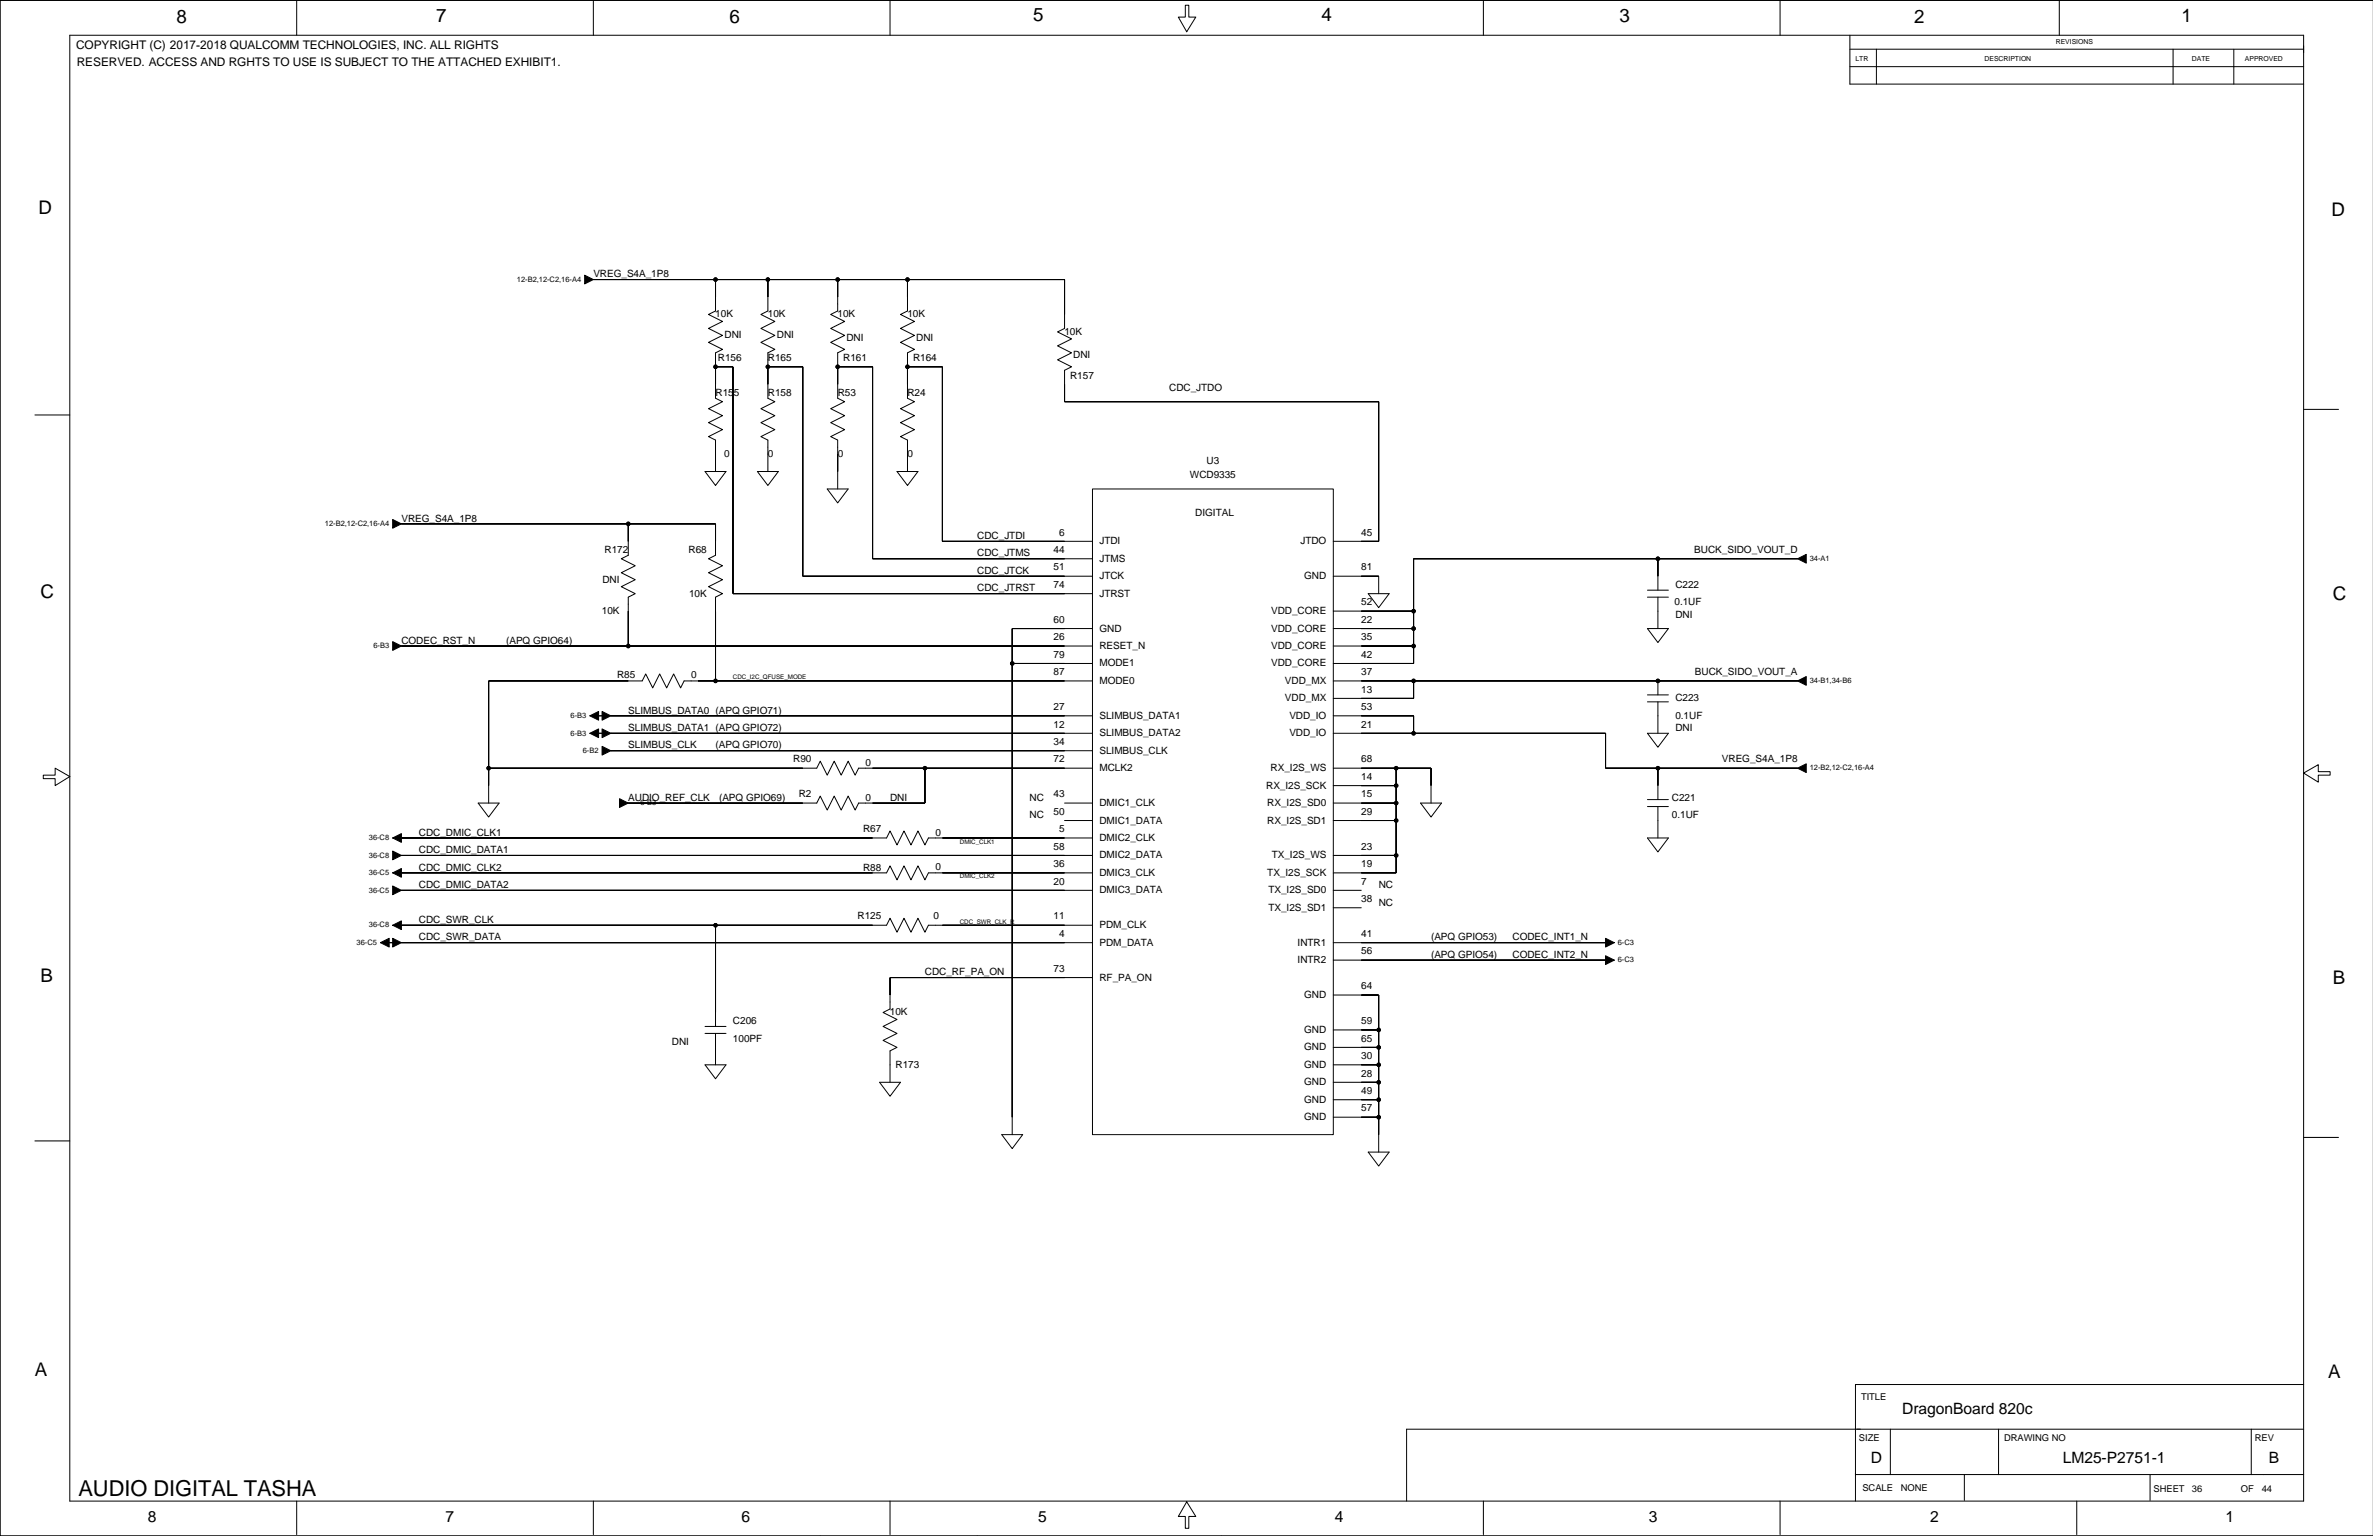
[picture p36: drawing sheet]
<svg xmlns="http://www.w3.org/2000/svg" width="863mm" height="559mm" viewBox="0 0 863 559" stroke-linecap="round" stroke-linejoin="round" font-family="sans-serif">
<defs><g id="words">
<text font-size="8" x="28.6" y="544.3">AUDIO DIGITAL TASHA</text>
<g font-size="6.8">
<text x="64.2" y="8.2">8</text>
<text x="158.7" y="8">7</text>
<text x="265.4" y="8.2">6</text>
<text x="375.8" y="7.5">5</text>
<text x="480.7" y="7.5">4</text>
<text x="589.1" y="8">3</text>
<text x="696.3" y="8.2">2</text>
<text x="793.6" y="8">1</text>
<text x="14" y="77.8">D</text>
<text x="848.2" y="78.6">D</text>
<text x="14.7" y="217.5">C</text>
<text x="848.7" y="218.2">C</text>
<text x="14.7" y="357.1">B</text>
<text x="848.7" y="357.9">B</text>
<text x="12.7" y="500.6">A</text>
<text x="846.9" y="501.4">A</text>
</g>
<g font-size="5.7">
<text x="692" y="514.3">DragonBoard 820c</text>
<text x="680.6" y="532.1">D</text>
<text x="750.4" y="532.1">LM25-P2751-1</text>
<text x="825.3" y="532.1">B</text>
<text x="53.8" y="553.7">8</text>
<text x="162" y="553.7">7</text>
<text x="269.7" y="553.7">6</text>
<text x="377.6" y="553.7">5</text>
<text x="485.5" y="553.7">4</text>
<text x="599.8" y="553.7">3</text>
<text x="702.1" y="553.7">2</text>
<text x="809.6" y="553.7">1</text>
</g>
<g font-size="4.3">
<text x="27.7" y="18">COPYRIGHT (C) 2017-2018 QUALCOMM TECHNOLOGIES, INC. ALL RIGHTS</text>
<text x="27.9" y="24.1">RESERVED. ACCESS AND RGHTS TO USE IS SUBJECT TO THE ATTACHED EXHIBIT1.</text>
</g>
<g font-size="3.6">
<text x="215.9" y="100.9">VREG_S4A_1P8</text>
<text x="260.2" y="115.5">10K</text>
<text x="279.3" y="115.5">10K</text>
<text x="304.7" y="115.5">10K</text>
<text x="330.1" y="115.5">10K</text>
<text x="263.6" y="123.1">DNI</text>
<text x="282.6" y="123.1">DNI</text>
<text x="307.9" y="124">DNI</text>
<text x="333.3" y="124">DNI</text>
<text x="387.2" y="121.8">10K</text>
<text x="261.2" y="131.4">R156</text>
<text x="279.3" y="131.4">R165</text>
<text x="306.8" y="131.4">R161</text>
<text x="332.2" y="131.4">R164</text>
<text x="390.4" y="130.4">DNI</text>
<text x="389.3" y="137.7">R157</text>
<text x="425.4" y="142.1">CDC_JTDO</text>
<text x="260.3" y="144.1">R155</text>
<text x="279.3" y="144.1">R158</text>
<text x="304.7" y="144.1">R53</text>
<text x="330.1" y="144.1">R24</text>
<text x="263.5" y="166.3">0</text>
<text x="279.3" y="166.3">0</text>
<text x="304.7" y="166.3">0</text>
<text x="330.1" y="166.3">0</text>
<text x="432.9" y="173.9">WCD9335</text>
<text x="438.9" y="168.8">U3</text>
<text x="146" y="189.8">VREG_S4A_1P8</text>
<text x="434.8" y="187.9">DIGITAL</text>
<text x="355.5" y="196.1">CDC_JTDI</text>
<text x="385.3" y="194.8">6</text>
<text x="495.2" y="194.8">45</text>
<text x="219.9" y="201.2">R172</text>
<text x="250.5" y="201.2">R68</text>
<text x="355.5" y="202.5">CDC_JTMS</text>
<text x="383.2" y="201.2">44</text>
<text x="400" y="198">JTDI</text>
<text x="473.1" y="198">JTDO</text>
<text x="616.4" y="201.2">BUCK_SIDO_VOUT_D</text>
<text x="355.5" y="208.8">CDC_JTCK</text>
<text x="383.2" y="207.5">51</text>
<text x="400" y="204.4">JTMS</text>
<text x="495.2" y="207.5">81</text>
<text x="219.1" y="212">DNI</text>
<text x="355.5" y="215.2">CDC_JTRST</text>
<text x="383.2" y="213.9">74</text>
<text x="400" y="210.7">JTCK</text>
<text x="474.5" y="210.7">GND</text>
<text x="609.5" y="213.9">C222</text>
<text x="250.7" y="217.1">10K</text>
<text x="400" y="217.1">JTRST</text>
<text x="495.2" y="220.2">52</text>
<text x="609.2" y="220.2">0.1UF</text>
<text x="218.9" y="223.4">10K</text>
<text x="383.2" y="226.6">60</text>
<text x="462.4" y="223.4">VDD_CORE</text>
<text x="495.2" y="226.6">22</text>
<text x="609.5" y="224.7">DNI</text>
<text x="383.2" y="232.9">26</text>
<text x="400" y="229.8">GND</text>
<text x="462.4" y="229.8">VDD_CORE</text>
<text x="495.2" y="232.9">35</text>
<text x="146" y="234.2">CODEC_RST_N</text>
<text x="184.1" y="234.2">(APQ GPIO64)</text>
<text x="383.2" y="239.3">79</text>
<text x="400" y="236.1">RESET_N</text>
<text x="462.4" y="236.1">VDD_CORE</text>
<text x="495.2" y="239.3">42</text>
<text x="383.2" y="245.6">87</text>
<text x="400" y="242.5">MODE1</text>
<text x="462.4" y="242.5">VDD_CORE</text>
<text x="495.2" y="245.6">37</text>
<text x="616.6" y="245.6">BUCK_SIDO_VOUT_A</text>
<text x="224.5" y="246.8">R85</text>
<text x="251.4" y="246.8">0</text>
<text x="400" y="248.8">MODE0</text>
<text x="467.4" y="248.8">VDD_MX</text>
<text x="495.2" y="252">13</text>
<text x="467.4" y="255.2">VDD_MX</text>
<text x="609.5" y="255.2">C223</text>
<text x="228.5" y="259.6">SLIMBUS_DATA0 (APQ GPIO71)</text>
<text x="383.2" y="258.3">27</text>
<text x="400" y="261.5">SLIMBUS_DATA1</text>
<text x="469" y="261.5">VDD_IO</text>
<text x="495.2" y="258.3">53</text>
<text x="609.5" y="261.5">0.1UF</text>
<text x="228.5" y="265.9">SLIMBUS_DATA1 (APQ GPIO72)</text>
<text x="383.2" y="264.7">12</text>
<text x="400" y="267.9">SLIMBUS_DATA2</text>
<text x="469" y="267.9">VDD_IO</text>
<text x="495.2" y="264.7">21</text>
<text x="609.5" y="265.9">DNI</text>
<text x="228.5" y="272.3">SLIMBUS_CLK</text>
<text x="260.3" y="272.3">(APQ GPIO70)</text>
<text x="383.2" y="271">34</text>
<text x="400" y="274.2">SLIMBUS_CLK</text>
<text x="288.6" y="277.4">R90</text>
<text x="314.9" y="278.6">0</text>
<text x="383.2" y="277.4">72</text>
<text x="400" y="280.5">MCLK2</text>
<text x="462.2" y="280.5">RX_I2S_WS</text>
<text x="495.2" y="277.4">68</text>
<text x="626.4" y="277.4">VREG_S4A_1P8</text>
<text x="460.6" y="286.9">RX_I2S_SCK</text>
<text x="495.2" y="283.7">14</text>
<text x="228.5" y="291.3">AUDIO_REF_CLK</text>
<text x="261.6" y="291.3">(APQ GPIO69)</text>
<text x="290.6" y="290.1">R2</text>
<text x="314.9" y="291.3">0</text>
<text x="323.8" y="291.3">DNI</text>
<text x="374.6" y="291.3">NC</text>
<text x="383.2" y="290.1">43</text>
<text x="400" y="293.2">DMIC1_CLK</text>
<text x="461" y="293.2">RX_I2S_SD0</text>
<text x="495.2" y="290.1">15</text>
<text x="608.2" y="291.3">C221</text>
<text x="374.6" y="297.7">NC</text>
<text x="383.2" y="296.4">50</text>
<text x="400" y="299.6">DMIC1_DATA</text>
<text x="461" y="299.6">RX_I2S_SD1</text>
<text x="495.2" y="296.4">29</text>
<text x="608.2" y="297.6">0.1UF</text>
<text x="152.4" y="304">CDC_DMIC_CLK1</text>
<text x="314" y="302.8">R67</text>
<text x="340.3" y="304">0</text>
<text x="385.3" y="302.8">5</text>
<text x="400" y="305.9">DMIC2_CLK</text>
<text x="152.4" y="310.4">CDC_DMIC_DATA1</text>
<text x="383.2" y="309.1">58</text>
<text x="495.2" y="309.1">23</text>
<text x="152.4" y="316.7">CDC_DMIC_CLK2</text>
<text x="314" y="316.7">R88</text>
<text x="340.3" y="316.6">0</text>
<text x="383.2" y="315.5">36</text>
<text x="400" y="312.3">DMIC2_DATA</text>
<text x="462.6" y="312.3">TX_I2S_WS</text>
<text x="495.2" y="315.5">19</text>
<text x="152.4" y="323.1">CDC_DMIC_DATA2</text>
<text x="383.2" y="321.8">20</text>
<text x="400" y="318.6">DMIC3_CLK</text>
<text x="461" y="318.6">TX_I2S_SCK</text>
<text x="495.2" y="321.8">7</text>
<text x="501.5" y="323.1">NC</text>
<text x="400" y="325">DMIC3_DATA</text>
<text x="461.4" y="325">TX_I2S_SD0</text>
<text x="495.2" y="328.2">38</text>
<text x="501.5" y="329.4">NC</text>
<text x="152.4" y="335.8">CDC_SWR_CLK</text>
<text x="312" y="334.5">R125</text>
<text x="339.6" y="334.5">0</text>
<text x="383.2" y="334.5">11</text>
<text x="461.4" y="331.3">TX_I2S_SD1</text>
<text x="385.3" y="340.9">4</text>
<text x="400" y="337.7">PDM_CLK</text>
<text x="495.2" y="340.9">41</text>
<text x="152.4" y="342.1">CDC_SWR_DATA</text>
<text x="400" y="344">PDM_DATA</text>
<text x="472.1" y="344">INTR1</text>
<text x="495.2" y="347.2">56</text>
<text x="520.6" y="342.1">(APQ GPIO53)</text>
<text x="550.2" y="342.1">CODEC_INT1_N</text>
<text x="383.2" y="353.5">73</text>
<text x="472.1" y="350.4">INTR2</text>
<text x="520.6" y="348.5">(APQ GPIO54)</text>
<text x="550.2" y="348.5">CODEC_INT2_N</text>
<text x="336.5" y="354.8">CDC_RF_PA_ON</text>
<text x="400" y="356.7">RF_PA_ON</text>
<text x="495.2" y="359.9">64</text>
<text x="474.5" y="363.1">GND</text>
<text x="323.7" y="369.4">10K</text>
<text x="266.6" y="372.6">C206</text>
<text x="474.5" y="375.8">GND</text>
<text x="495.2" y="372.6">59</text>
<text x="244.4" y="380.2">DNI</text>
<text x="266.6" y="379">100PF</text>
<text x="474.5" y="382.1">GND</text>
<text x="495.2" y="378.9">65</text>
<text x="325.8" y="388.5">R173</text>
<text x="474.5" y="388.5">GND</text>
<text x="495.2" y="385.3">30</text>
<text x="474.5" y="394.8">GND</text>
<text x="495.2" y="391.6">28</text>
<text x="474.5" y="401.2">GND</text>
<text x="495.2" y="398">49</text>
<text x="474.5" y="407.5">GND</text>
<text x="495.2" y="404.3">57</text>
</g>
<g font-size="3.4">
<text x="677" y="509.3">TITLE</text>
<text x="676.2" y="524.3">SIZE</text>
<text x="729.1" y="524.3">DRAWING NO</text>
<text x="820.2" y="524.3">REV</text>
<text x="677.5" y="542.6">SCALE</text>
<text x="691.4" y="542.6">NONE</text>
<text x="783.4" y="542.8">SHEET</text>
<text x="797.4" y="542.8">36</text>
<text x="815.2" y="542.8">OF</text>
<text x="822.8" y="542.8">44</text>
</g>
<g font-size="2.7">
<text x="188" y="102.5">12-B2,12-C2,16-A4</text>
<text x="118.2" y="191.4">12-B2,12-C2,16-A4</text>
<text x="658.3" y="204.1">34-A1</text>
<text x="135.8" y="235.8">6-B3</text>
<text x="658.3" y="248.5">34-B1,34-B6</text>
<text x="207.6" y="261.2">6-B3</text>
<text x="207.6" y="267.6">6-B3</text>
<text x="212" y="273.9">6-B2</text>
<text x="658.3" y="280.3">12-B2,12-C2,16-A4</text>
<text x="233" y="293">6-B3</text>
<text x="134.2" y="305.7">36-C8</text>
<text x="134.2" y="312">36-C8</text>
<text x="134.2" y="318.4">36-C5</text>
<text x="134.2" y="324.7">36-C5</text>
<text x="134.2" y="337.4">36-C8</text>
<text x="129.7" y="343.8">36-C5</text>
<text x="588.5" y="343.8">6-C3</text>
<text x="588.5" y="350.1">6-C3</text>
</g>
<g font-size="2.5">
<text x="747.9" y="16.1">REVISIONS</text>
<text x="675" y="22.2">LTR</text>
<text x="722" y="22.2">DESCRIPTION</text>
<text x="797.4" y="22.2">DATE</text>
<text x="816.7" y="22.2">APPROVED</text>
</g>
<g font-size="2.3">
<text x="266.6" y="247.2">CDC_I2C_QFUSE_MODE</text>
<text x="349.2" y="306.9">DMIC_CLK1</text>
<text x="349.2" y="319.6">DMIC_CLK2</text>
<text x="349.2" y="336.1">CDC_SWR_CLK_R</text>
</g>
</g></defs>
<g fill="none" stroke="#000" stroke-width=".36">
<path d="M25.4 12.8h812.6v533.3h-812.6zM107.9 .1v12.7M215.9 .1v12.7M323.8 .1v12.7M431.2 1.9h1.3v4.3h2.5l-3.3 5.4-3-5.4h2.5zM539.6 .1v12.7M647.6 .1v12.7M672.9 12.8v17.8h165.1M672.9 17.9h165.1M682.6 17.9v12.7M749.1 .1v12.7M790.5 17.9v12.7"/>
<path d="M812.6 17.9v12.7M672.9 24.3h165.1M215.9 101.7h171.4v17.8l-2.6 1.2 5.1 2.6-5.1 2.5 5.1 2.6-5.1 2.5 5.1 2.5-2.5 1.3v11.4h114.2v50.8h-16.5M215.9 101.7h.1M228.5 101.7h.1M260.3 101.7v11.4l-2.5 1.3 5 2.5-5 2.6 5 2.5-5 2.6 5 2.5-2.5 1.3v16.5l2.5 1.2-5 2.6 5 2.5-5 2.6 5 2.5-5 2.5 2.5 1.3v11.4M279.3 101.7v11.4l-2.5 1.3 5.1 2.5-5.1 2.6 5.1 2.5-5.1 2.6 5.1 2.5-2.6 1.3v16.5l2.6 1.2-5.1 2.6 5.1 2.5-5.1 2.6 5.1 2.5-5.1 2.5 2.5 1.3v11.4M304.7 101.7v11.4l-2.5 1.3 5.1 2.5-5.1 2.6 5.1 2.5-5.1 2.6 5.1 2.5-2.6 1.3v16.5l2.6 1.2-5.1 2.6 5.1 2.5-5.1 2.6 5.1 2.5-5.1 2.5 2.5 1.3v17.8M330.1 101.7v11.4l-2.5 1.3 5.1 2.5-5.1 2.6 5.1 2.5-5.1 2.6 5.1 2.5-2.6 1.3v16.5l2.6 1.2-5.1 2.6 5.1 2.5-5.1 2.6 5.1 2.5-5.1 2.5 2.5 1.3v11.4M260.3 133.4h.1M260.3 133.4h6.3v82.6h130.8M279.3 133.4h12.7v76.2h105.4"/>
<path d="M279.3 133.4h.1M304.7 133.4h.1M304.7 133.4h12.7v69.9h80M330.1 133.4h.1M330.1 133.4h12.7v63.5h54.6M12.7 151h12.7M838 148.9h12.7M256.5 171.5h7.6l-3.8 5.1zM260.3 165.2h.1M275.5 171.5h7.6l-3.8 5.1zM279.3 165.2h.1M300.9 177.9h7.6l-3.8 5.1z"/>
<path d="M326.3 171.5h7.6l-3.8 5.1zM330.1 165.2h.1M397.4 177.9h87.6v234.9h-87.6zM146 190.6h114.3v11.4l-2.5 1.3 5 2.5-5 2.6 5 2.5-5 2.5 5 2.6-2.5 1.2v30.5M146 190.6h.1M228.5 190.6v11.4l-2.5 1.3 5.1 2.5-5.1 2.6 5.1 2.5-5.1 2.5 5.1 2.6-2.6 1.2v17.8M485 209.6h16.5v6.4M497.7 216h7.6l-3.8 5.1zM599.3 217.2h7.6M599.3 214.7h7.6M603.1 203.3v11.4M603.1 217.2v11.5"/>
<path d="M653.9 203.3h.1M653.9 203.3h-139.7v38.1h-29.2M146 235h251.4M146 235h.1M397.4 228.7h-29.2v184.1M485 228.7h29.2M485 222.3h29.2M485 235h29.2M599.3 228.7h7.6l-3.8 5.1zM603.1 222.3h.1M368.2 241.4h29.2M397.4 247.7h-148.5l-1.3 2.6-2.5-5.1-2.6 5.1-2.5-5.1-2.6 5.1-2.5-5.1-1.3 2.5h-55.8v44.5"/>
<path d="M485 247.7h168.9M514.2 247.7v6.4h-29.2M599.3 255.3h7.6M599.3 252.8h7.6M603.1 247.7h.1M603.1 247.7v5.1M603.1 255.3v11.5M653.9 247.7h.1M177.8 279.5h119.3l1.3-2.6 2.5 5.1 2.6-5.1 2.5 5.1 2.5-5.1 2.6 5.1 1.2-2.5h85.1M217.8 266.8h3.1M217.8 260.4h3.1M222.2 266.8h175.2"/>
<path d="M222.2 260.4h175.2M222.2 273.1h175.2M222.2 266.8h.1M222.2 260.4h.1M222.2 273.1h.1M336.5 279.5v12.7h-24.2l-1.2 2.5-2.6-5.1-2.5 5.1-2.5-5.1-2.6 5.1-2.5-5.1-1.3 2.6h-68.6M485 266.8h99.1v12.7h69.8M485 260.4h29.2v6.4M485 279.5h35.6v12.7M507.9 279.5v38.1h-22.9M599.3 266.8h7.6l-3.8 5zM603.1 260.4h.1"/>
<path d="M603.1 279.5v11.4M653.9 279.5h.1M15.7 282h4.4v-2.5l5.3 3-5.3 3.3v-2.5h-4.4zM174 292.2h7.6l-3.8 5zM228.5 292.2h.1M387.3 292.2h10.1M387.3 298.5h10.1M485 292.2h22.9M485 285.8h22.9M485 298.5h22.9M516.8 292.2h7.6l-3.8 5zM599.3 293.4h7.6"/>
<path d="M599.3 290.9h7.6M603.1 298.5h.1M603.1 293.4v11.5M838 281.2l5.3-3v2.5h4.4v1.3h-4.4v2.5zM146 304.9h176.5l1.3-2.6 2.5 5.1 2.6-5.1 2.5 5.1 2.5-5.1 2.6 5.1 1.2-2.5h59.7M146 317.6h176.5l1.3-2.6 2.5 5.1 2.6-5.1 2.5 5.1 2.5-5.1 2.6 5.1 1.2-2.5h59.7M146 311.2h251.4M146 311.2h.1M146 317.6h.1M146 304.9h.1M485 311.2h22.9M599.3 304.9h7.6l-3.8 5z"/>
<path d="M146 336.6h176.5l1.3-2.5 2.5 5 2.6-5 2.5 5 2.5-5 2.6 5 1.2-2.5h59.7M146 323.9h251.4M146 336.6h.1M146 323.9h.1M260.3 336.6v36.8M485 323.9h10.2M485 330.3h10.2M141.6 342.9h3.1M146 342.9h251.4M146 342.9h.1M397.4 355.6h-73.6v11.5l-2.6 1.2 5.1 2.6-5.1 2.5 5.1 2.6-5.1 2.5 5.1 2.5-2.5 1.3v11.4M485 349.3h99.1"/>
<path d="M485 342.9h99.1M584.1 342.9h.1M584.1 349.3h.1M256.5 376h7.6M256.5 373.4h7.6M260.3 376v11.4M485 362h16.5v57.1M485 374.7h16.5M256.5 387.4h7.6l-3.8 5.1zM260.3 381h.1M320 393.7h7.6l-3.8 5.1zM323.8 387.4h.1"/>
<path d="M485 387.4h16.5M485 381h16.5M485 393.7h16.5M12.7 415.1h12.7M364.4 412.8h7.6l-3.8 5.1zM485 400.1h16.5M485 406.4h16.5M497.7 419.1h7.6l-3.8 5.1zM838 413.8h12.7M687.7 519.9v16.6M727 519.9v16.6M819 519.9v16.6"/>
<path d="M838 503.7h-163v42.4M838 519.9h-326.3v26.2M675 536.5h163M714.6 536.5v9.3M782.1 536.5v9.3M107.9 546.1v12.2M215.9 546.1v12.2M298.4 558.8h.1M323.8 546.1v12.2M355.5 558.8h.1M431.7 546.4l3.3 5.3h-2.5v4.3h-1.3v-4.3h-2.5zM444.4 558.8h.1"/>
<path d="M539.6 546.1v12.2M539.6 558.8h.1M647.6 546.1v12.2M755.5 546.1v12.2M863.3 558.8h-863.3v-558.7h863.3h-863.3v558.7"/>
<circle cx="260.3" cy="101.7" r=".63"/>
<circle cx="279.3" cy="101.7" r=".63"/>
<circle cx="304.7" cy="101.7" r=".63"/>
<circle cx="330.1" cy="101.7" r=".63"/>
<circle cx="260.3" cy="133.4" r=".63"/>
<circle cx="279.3" cy="133.4" r=".63"/>
<circle cx="304.7" cy="133.4" r=".63"/>
<circle cx="330.1" cy="133.4" r=".63"/>
<circle cx="228.5" cy="190.6" r=".63"/>
<circle cx="603.1" cy="203.3" r=".63"/>
<circle cx="228.5" cy="235" r=".63"/>
<circle cx="514.2" cy="228.7" r=".63"/>
<circle cx="514.2" cy="222.3" r=".63"/>
<circle cx="514.2" cy="235" r=".63"/>
<circle cx="260.3" cy="247.7" r=".63"/>
<circle cx="368.2" cy="241.4" r=".63"/>
<circle cx="514.2" cy="247.7" r=".63"/>
<circle cx="603.1" cy="247.7" r=".63"/>
<circle cx="177.8" cy="279.5" r=".63"/>
<circle cx="336.5" cy="279.5" r=".63"/>
<circle cx="507.9" cy="279.5" r=".63"/>
<circle cx="514.2" cy="266.8" r=".63"/>
<circle cx="603.1" cy="279.5" r=".63"/>
<circle cx="507.9" cy="292.2" r=".64"/>
<circle cx="507.9" cy="298.5" r=".63"/>
<circle cx="507.9" cy="285.8" r=".63"/>
<circle cx="507.9" cy="311.2" r=".63"/>
<circle cx="260.3" cy="336.6" r=".63"/>
<circle cx="501.5" cy="374.7" r=".63"/>
<circle cx="501.5" cy="387.4" r=".63"/>
<circle cx="501.5" cy="393.7" r=".63"/>
<circle cx="501.5" cy="381" r=".63"/>
<circle cx="501.5" cy="400.1" r=".63"/>
<circle cx="501.5" cy="406.4" r=".63"/>
</g>
<g fill="#000" stroke="#000" stroke-width=".36">
<path d="M212.7 100.1l3.2 1.6-3.2 1.6z" fill-rule="evenodd"/>
<path d="M215.9 101.7h12.6z" fill-rule="evenodd"/>
<path d="M228.5 101.7h31.8z" fill-rule="evenodd"/>
<path d="M260.3 101.7v6.4z" fill-rule="evenodd"/>
<path d="M279.3 101.7v6.4z" fill-rule="evenodd"/>
<path d="M260.3 101.7h19z" fill-rule="evenodd"/>
<path d="M304.7 101.7v6.4z" fill-rule="evenodd"/>
<path d="M279.3 101.7h25.4z" fill-rule="evenodd"/>
<path d="M330.1 101.7v6.4z" fill-rule="evenodd"/>
<path d="M304.7 101.7h25.4z" fill-rule="evenodd"/>
<path d="M387.3 101.7v12.7z" fill-rule="evenodd"/>
<path d="M330.1 101.7h57.2z" fill-rule="evenodd"/>
<path d="M260.3 133.4v6.4z" fill-rule="evenodd"/>
<path d="M266.6 133.4v82.6z" fill-rule="evenodd"/>
<path d="M260.3 133.4h6.3z" fill-rule="evenodd"/>
<path d="M279.3 133.4v6.4z" fill-rule="evenodd"/>
<path d="M292 133.4v76.2z" fill-rule="evenodd"/>
<path d="M279.3 133.4h12.7z" fill-rule="evenodd"/>
<path d="M304.7 133.4v6.4z" fill-rule="evenodd"/>
<path d="M317.4 133.4v69.9z" fill-rule="evenodd"/>
<path d="M304.7 133.4h12.7z" fill-rule="evenodd"/>
<path d="M330.1 133.4v6.4z" fill-rule="evenodd"/>
<path d="M342.8 133.4v63.5z" fill-rule="evenodd"/>
<path d="M330.1 133.4h12.7z" fill-rule="evenodd"/>
<path d="M387.3 139.8v6.3z" fill-rule="evenodd"/>
<path d="M501.5 146.1v50.8z" fill-rule="evenodd"/>
<path d="M387.3 146.1h114.2z" fill-rule="evenodd"/>
<path d="M304.7 165.2v6.3z" fill-rule="evenodd"/>
<path d="M142.8 189l3.2 1.6-3.2 1.6z" fill-rule="evenodd"/>
<path d="M146 190.6h82.5z" fill-rule="evenodd"/>
<path d="M228.5 190.6v6.3z" fill-rule="evenodd"/>
<path d="M260.3 190.6v6.3z" fill-rule="evenodd"/>
<path d="M228.5 190.6h31.8z" fill-rule="evenodd"/>
<path d="M342.8 196.9h44.5z" fill-rule="evenodd"/>
<path d="M495.2 196.9h6.3z" fill-rule="evenodd"/>
<path d="M292 209.6h95.3z" fill-rule="evenodd"/>
<path d="M266.6 216h120.7z" fill-rule="evenodd"/>
<path d="M317.4 203.3h69.9z" fill-rule="evenodd"/>
<path d="M495.2 209.6h6.3z" fill-rule="evenodd"/>
<path d="M514.2 203.3v19z" fill-rule="evenodd"/>
<path d="M603.1 203.3v6.3z" fill-rule="evenodd"/>
<path d="M514.2 203.3h88.9z" fill-rule="evenodd"/>
<path d="M603.1 203.3h50.8z" fill-rule="evenodd"/>
<path d="M653.9 203.3l3.2-1.6v3.2z" fill-rule="evenodd"/>
<path d="M142.8 233.4l3.2 1.6-3.2 1.6z" fill-rule="evenodd"/>
<path d="M228.5 222.3v12.7z" fill-rule="evenodd"/>
<path d="M146 235h82.5z" fill-rule="evenodd"/>
<path d="M260.3 222.3v25.4z" fill-rule="evenodd"/>
<path d="M368.2 228.7v12.7z" fill-rule="evenodd"/>
<path d="M368.2 228.7h19.1z" fill-rule="evenodd"/>
<path d="M228.5 235h158.8z" fill-rule="evenodd"/>
<path d="M495.2 222.3h19z" fill-rule="evenodd"/>
<path d="M495.2 228.7h19z" fill-rule="evenodd"/>
<path d="M495.2 235h19z" fill-rule="evenodd"/>
<path d="M514.2 235v6.4z" fill-rule="evenodd"/>
<path d="M514.2 228.7v6.3z" fill-rule="evenodd"/>
<path d="M514.2 222.3v6.4z" fill-rule="evenodd"/>
<path d="M177.8 247.7v31.8z" fill-rule="evenodd"/>
<path d="M177.8 247.7h50.7z" fill-rule="evenodd"/>
<path d="M253.9 247.7h6.4z" fill-rule="evenodd"/>
<path d="M368.2 241.4v165z" fill-rule="evenodd"/>
<path d="M368.2 241.4h19.1z" fill-rule="evenodd"/>
<path d="M260.3 247.7h127z" fill-rule="evenodd"/>
<path d="M495.2 247.7h19z" fill-rule="evenodd"/>
<path d="M495.2 254.1h19z" fill-rule="evenodd"/>
<path d="M514.2 247.7v6.4z" fill-rule="evenodd"/>
<path d="M495.2 241.4h19z" fill-rule="evenodd"/>
<path d="M514.2 247.7h88.9z" fill-rule="evenodd"/>
<path d="M603.1 247.7h50.8z" fill-rule="evenodd"/>
<path d="M653.9 247.7l3.2-1.6v3.2z" fill-rule="evenodd"/>
<path d="M177.8 279.5v6.3z" fill-rule="evenodd"/>
<path d="M214.6 266.8l3.2-1.6v3.2z" fill-rule="evenodd"/>
<path d="M214.6 260.4l3.2-1.6v3.2z" fill-rule="evenodd"/>
<path d="M219 265.2l3.2 1.6-3.2 1.6z" fill-rule="evenodd"/>
<path d="M219 258.8l3.2 1.6-3.2 1.6z" fill-rule="evenodd"/>
<path d="M219 271.5l3.2 1.6-3.2 1.6z" fill-rule="evenodd"/>
<path d="M177.8 279.5h114.2z" fill-rule="evenodd"/>
<path d="M336.5 279.5v12.7z" fill-rule="evenodd"/>
<path d="M317.4 279.5h19.1z" fill-rule="evenodd"/>
<path d="M222.2 273.1h165.1z" fill-rule="evenodd"/>
<path d="M222.2 266.8h165.1z" fill-rule="evenodd"/>
<path d="M222.2 260.4h165.1z" fill-rule="evenodd"/>
<path d="M336.5 279.5h50.8z" fill-rule="evenodd"/>
<path d="M495.2 279.5h12.7z" fill-rule="evenodd"/>
<path d="M507.9 279.5v6.3z" fill-rule="evenodd"/>
<path d="M495.2 260.4h19z" fill-rule="evenodd"/>
<path d="M514.2 260.4v6.4z" fill-rule="evenodd"/>
<path d="M495.2 266.8h19z" fill-rule="evenodd"/>
<path d="M520.6 279.5v6.3z" fill-rule="evenodd"/>
<path d="M507.9 279.5h12.7z" fill-rule="evenodd"/>
<path d="M584.1 266.8v12.7z" fill-rule="evenodd"/>
<path d="M514.2 266.8h69.9z" fill-rule="evenodd"/>
<path d="M603.1 279.5v6.3z" fill-rule="evenodd"/>
<path d="M584.1 279.5h19z" fill-rule="evenodd"/>
<path d="M603.1 279.5h50.8z" fill-rule="evenodd"/>
<path d="M653.9 279.5l3.2-1.6v3.2z" fill-rule="evenodd"/>
<path d="M225.4 290.6l3.1 1.6-3.1 1.5z" fill-rule="evenodd"/>
<path d="M228.5 292.2h63.5z" fill-rule="evenodd"/>
<path d="M317.4 292.2h19.1z" fill-rule="evenodd"/>
<path d="M495.2 285.8h12.7z" fill-rule="evenodd"/>
<path d="M495.2 292.2h12.7z" fill-rule="evenodd"/>
<path d="M495.2 298.5h12.7z" fill-rule="evenodd"/>
<path d="M507.9 285.8v6.4z" fill-rule="evenodd"/>
<path d="M507.9 292.2v6.3z" fill-rule="evenodd"/>
<path d="M507.9 298.5v12.7z" fill-rule="evenodd"/>
<path d="M142.8 317.6l3.2-1.6v3.1z" fill-rule="evenodd"/>
<path d="M142.8 304.9l3.2-1.6v3.1z" fill-rule="evenodd"/>
<path d="M142.8 309.6l3.2 1.6-3.2 1.6z" fill-rule="evenodd"/>
<path d="M146 317.6h171.4z" fill-rule="evenodd"/>
<path d="M146 304.9h171.4z" fill-rule="evenodd"/>
<path d="M146 311.2h241.3z" fill-rule="evenodd"/>
<path d="M342.8 317.6h44.5z" fill-rule="evenodd"/>
<path d="M342.8 304.9h44.5z" fill-rule="evenodd"/>
<path d="M495.2 311.2h12.7z" fill-rule="evenodd"/>
<path d="M495.2 317.6h12.7z" fill-rule="evenodd"/>
<path d="M507.9 311.2v6.4z" fill-rule="evenodd"/>
<path d="M142.8 336.6l3.2-1.6v3.2z" fill-rule="evenodd"/>
<path d="M142.8 322.3l3.2 1.6-3.2 1.6z" fill-rule="evenodd"/>
<path d="M260.3 336.6v31.7z" fill-rule="evenodd"/>
<path d="M146 336.6h114.3z" fill-rule="evenodd"/>
<path d="M260.3 336.6h57.1z" fill-rule="evenodd"/>
<path d="M146 323.9h241.3z" fill-rule="evenodd"/>
<path d="M342.8 336.6h44.5z" fill-rule="evenodd"/>
<path d="M138.4 342.9l3.2-1.5v3.1z" fill-rule="evenodd"/>
<path d="M142.8 341.4l3.2 1.5-3.2 1.6z" fill-rule="evenodd"/>
<path d="M323.8 355.6v6.4z" fill-rule="evenodd"/>
<path d="M146 342.9h241.3z" fill-rule="evenodd"/>
<path d="M323.8 355.6h63.5z" fill-rule="evenodd"/>
<path d="M495.2 349.3h88.9z" fill-rule="evenodd"/>
<path d="M495.2 342.9h88.9z" fill-rule="evenodd"/>
<path d="M584.1 341.4l3.1 1.5-3.1 1.6z" fill-rule="evenodd"/>
<path d="M584.1 347.7l3.1 1.6-3.1 1.6z" fill-rule="evenodd"/>
<path d="M495.2 362h6.3z" fill-rule="evenodd"/>
<path d="M501.5 362v12.7z" fill-rule="evenodd"/>
<path d="M495.2 374.7h6.3z" fill-rule="evenodd"/>
<path d="M501.5 374.7v6.3z" fill-rule="evenodd"/>
<path d="M495.2 381h6.3z" fill-rule="evenodd"/>
<path d="M495.2 387.4h6.3z" fill-rule="evenodd"/>
<path d="M495.2 393.7h6.3z" fill-rule="evenodd"/>
<path d="M501.5 393.7v6.4z" fill-rule="evenodd"/>
<path d="M501.5 387.4v6.3z" fill-rule="evenodd"/>
<path d="M501.5 381v6.4z" fill-rule="evenodd"/>
<path d="M495.2 400.1h6.3z" fill-rule="evenodd"/>
<path d="M495.2 406.4h6.3z" fill-rule="evenodd"/>
<path d="M501.5 406.4v6.4z" fill-rule="evenodd"/>
<path d="M501.5 400.1v6.3z" fill-rule="evenodd"/>
<circle cx="260.3" cy="101.7" r=".63"/>
<circle cx="279.3" cy="101.7" r=".63"/>
<circle cx="304.7" cy="101.7" r=".63"/>
<circle cx="330.1" cy="101.7" r=".63"/>
<circle cx="260.3" cy="133.4" r=".63"/>
<circle cx="279.3" cy="133.4" r=".63"/>
<circle cx="304.7" cy="133.4" r=".63"/>
<circle cx="330.1" cy="133.4" r=".63"/>
<circle cx="228.5" cy="190.6" r=".63"/>
<circle cx="603.1" cy="203.3" r=".63"/>
<circle cx="228.5" cy="235" r=".63"/>
<circle cx="514.2" cy="228.7" r=".63"/>
<circle cx="514.2" cy="222.3" r=".63"/>
<circle cx="514.2" cy="235" r=".63"/>
<circle cx="260.3" cy="247.7" r=".63"/>
<circle cx="368.2" cy="241.4" r=".63"/>
<circle cx="514.2" cy="247.7" r=".63"/>
<circle cx="603.1" cy="247.7" r=".63"/>
<circle cx="177.8" cy="279.5" r=".63"/>
<circle cx="336.5" cy="279.5" r=".63"/>
<circle cx="507.9" cy="279.5" r=".63"/>
<circle cx="514.2" cy="266.8" r=".63"/>
<circle cx="603.1" cy="279.5" r=".63"/>
<circle cx="507.9" cy="292.2" r=".64"/>
<circle cx="507.9" cy="298.5" r=".63"/>
<circle cx="507.9" cy="285.8" r=".63"/>
<circle cx="507.9" cy="311.2" r=".63"/>
<circle cx="260.3" cy="336.6" r=".63"/>
<circle cx="501.5" cy="374.7" r=".63"/>
<circle cx="501.5" cy="387.4" r=".63"/>
<circle cx="501.5" cy="393.7" r=".63"/>
<circle cx="501.5" cy="381" r=".63"/>
<circle cx="501.5" cy="400.1" r=".63"/>
<circle cx="501.5" cy="406.4" r=".63"/>
</g>
<use href="#words"/>
</svg>
